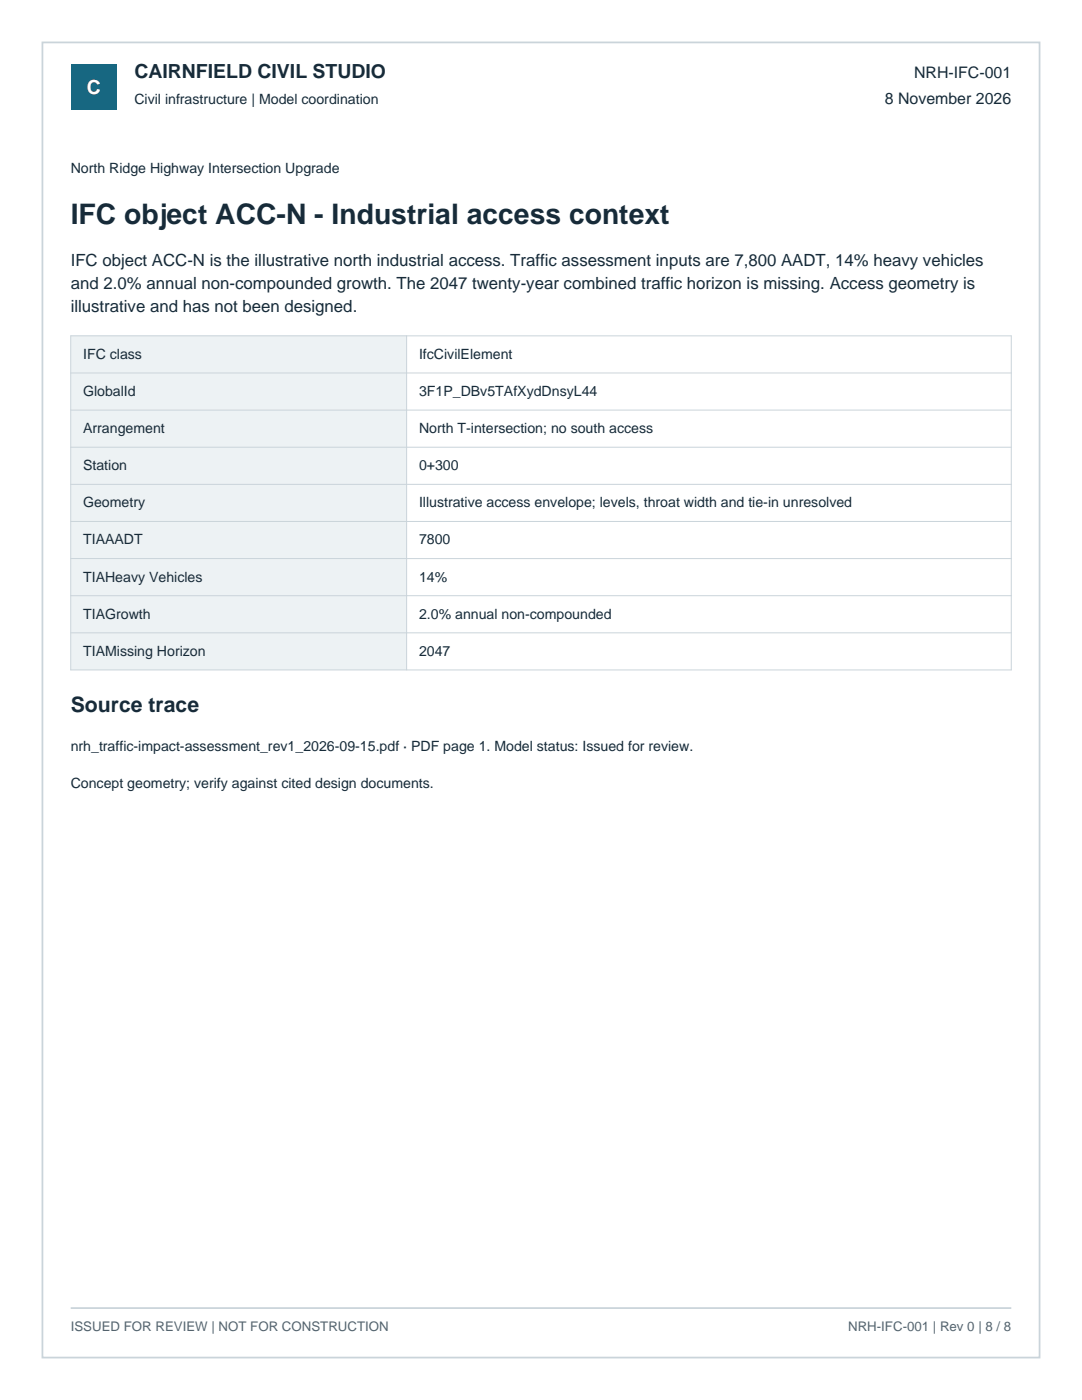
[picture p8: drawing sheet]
<svg xmlns="http://www.w3.org/2000/svg" width="216mm" height="279mm" viewBox="0 0 216 279" stroke-linecap="round" stroke-linejoin="round" font-family="sans-serif">
<defs><g id="words">
<text font-size="5.6" fill="#172b39" x="14.1" y="44.8">IFC object ACC-N - Industrial access context</text>
<text font-size="4.2" fill="#172b39" x="14.1" y="142.2">Source trace</text>
<text font-size="3.9" fill="#172b39" x="26.8" y="15.5">CAIRNFIELD CIVIL STUDIO</text>
<text font-size="3.9" fill="#fff" x="17.3" y="18.7">C</text>
<g font-size="3.4" fill="#172b39">
<text x="14.1" y="53.1">IFC object ACC-N is the illustrative north industrial access. Traffic assessment inputs are 7,800 AADT, 14% heavy vehicles</text>
<text x="14.1" y="57.7">and 2.0% annual non-compounded growth. The 2047 twenty-year combined traffic horizon is missing. Access geometry is</text>
<text x="14.1" y="62.3">illustrative and has not been designed.</text>
</g>
<g font-size="3.2" fill="#172b39">
<text x="182.4" y="15.5">NRH-IFC-001</text>
<text x="176.6" y="20.8">8 November 2026</text>
</g>
<g font-size="2.8" fill="#172b39">
<text x="26.8" y="20.8">Civil infrastructure | Model coordination</text>
<text x="14.1" y="34.6">North Ridge Highway Intersection Upgrade</text>
<text x="16.6" y="71.6">IFC class</text>
<text x="83.6" y="71.6">IfcCivilElement</text>
<text x="16.6" y="79">GlobalId</text>
<text x="83.6" y="79">3F1P_DBv5TAfXydDnsyL44</text>
<text x="16.6" y="86.4">Arrangement</text>
<text x="83.6" y="86.4">North T-intersection; no south access</text>
<text x="16.6" y="93.8">Station</text>
<text x="83.6" y="93.8">0+300</text>
<text x="16.6" y="101.2">Geometry</text>
<text x="83.6" y="101.2">Illustrative access envelope; levels, throat width and tie-in unresolved</text>
<text x="16.6" y="108.7">TIAAADT</text>
<text x="83.6" y="108.7">7800</text>
<text x="16.6" y="116.1">TIAHeavy Vehicles</text>
<text x="83.6" y="116.1">14%</text>
<text x="16.6" y="123.5">TIAGrowth</text>
<text x="83.6" y="123.5">2.0% annual non-compounded</text>
<text x="16.6" y="130.9">TIAMissing Horizon</text>
<text x="83.6" y="130.9">2047</text>
<text x="14.1" y="149.9">nrh_traffic-impact-assessment_rev1_2026-09-15.pdf · PDF page 1. Model status: Issued for review.</text>
<text x="14.1" y="157.3">Concept geometry; verify against cited design documents.</text>
</g>
<g font-size="2.6" fill="#526571">
<text x="14.1" y="265.6">ISSUED FOR REVIEW | NOT FOR CONSTRUCTION</text>
<text x="169.2" y="265.6">NRH-IFC-001 | Rev 0 | 8 / 8</text>
</g>
</g></defs>
<path d="M8.5 8.5h198.9v262.4h-198.9z" fill="none" stroke="#cad4da" stroke-width=".35"/>
<path d="M14.1 12.7h9.2v9.2h-9.2z" fill-rule="evenodd" fill="#176781"/>
<path d="M14.1 261.1h187.7" fill="none" stroke="#cad4da" stroke-width=".35"/>
<path d="M14.1 67h67v66.7h-67z" fill-rule="evenodd" fill="#edf2f4"/>
<path d="M14.1 67h187.7v66.7h-187.7zM14.1 74.4h187.7M81.1 67v66.7M14.1 81.8h187.7M14.1 89.3h187.7M14.1 96.7h187.7M14.1 104.1h187.7M14.1 111.5h187.7M14.1 118.9h187.7M14.1 126.3h187.7" fill="none" stroke="#cad4da" stroke-width=".2"/>
<use href="#words"/>
</svg>
